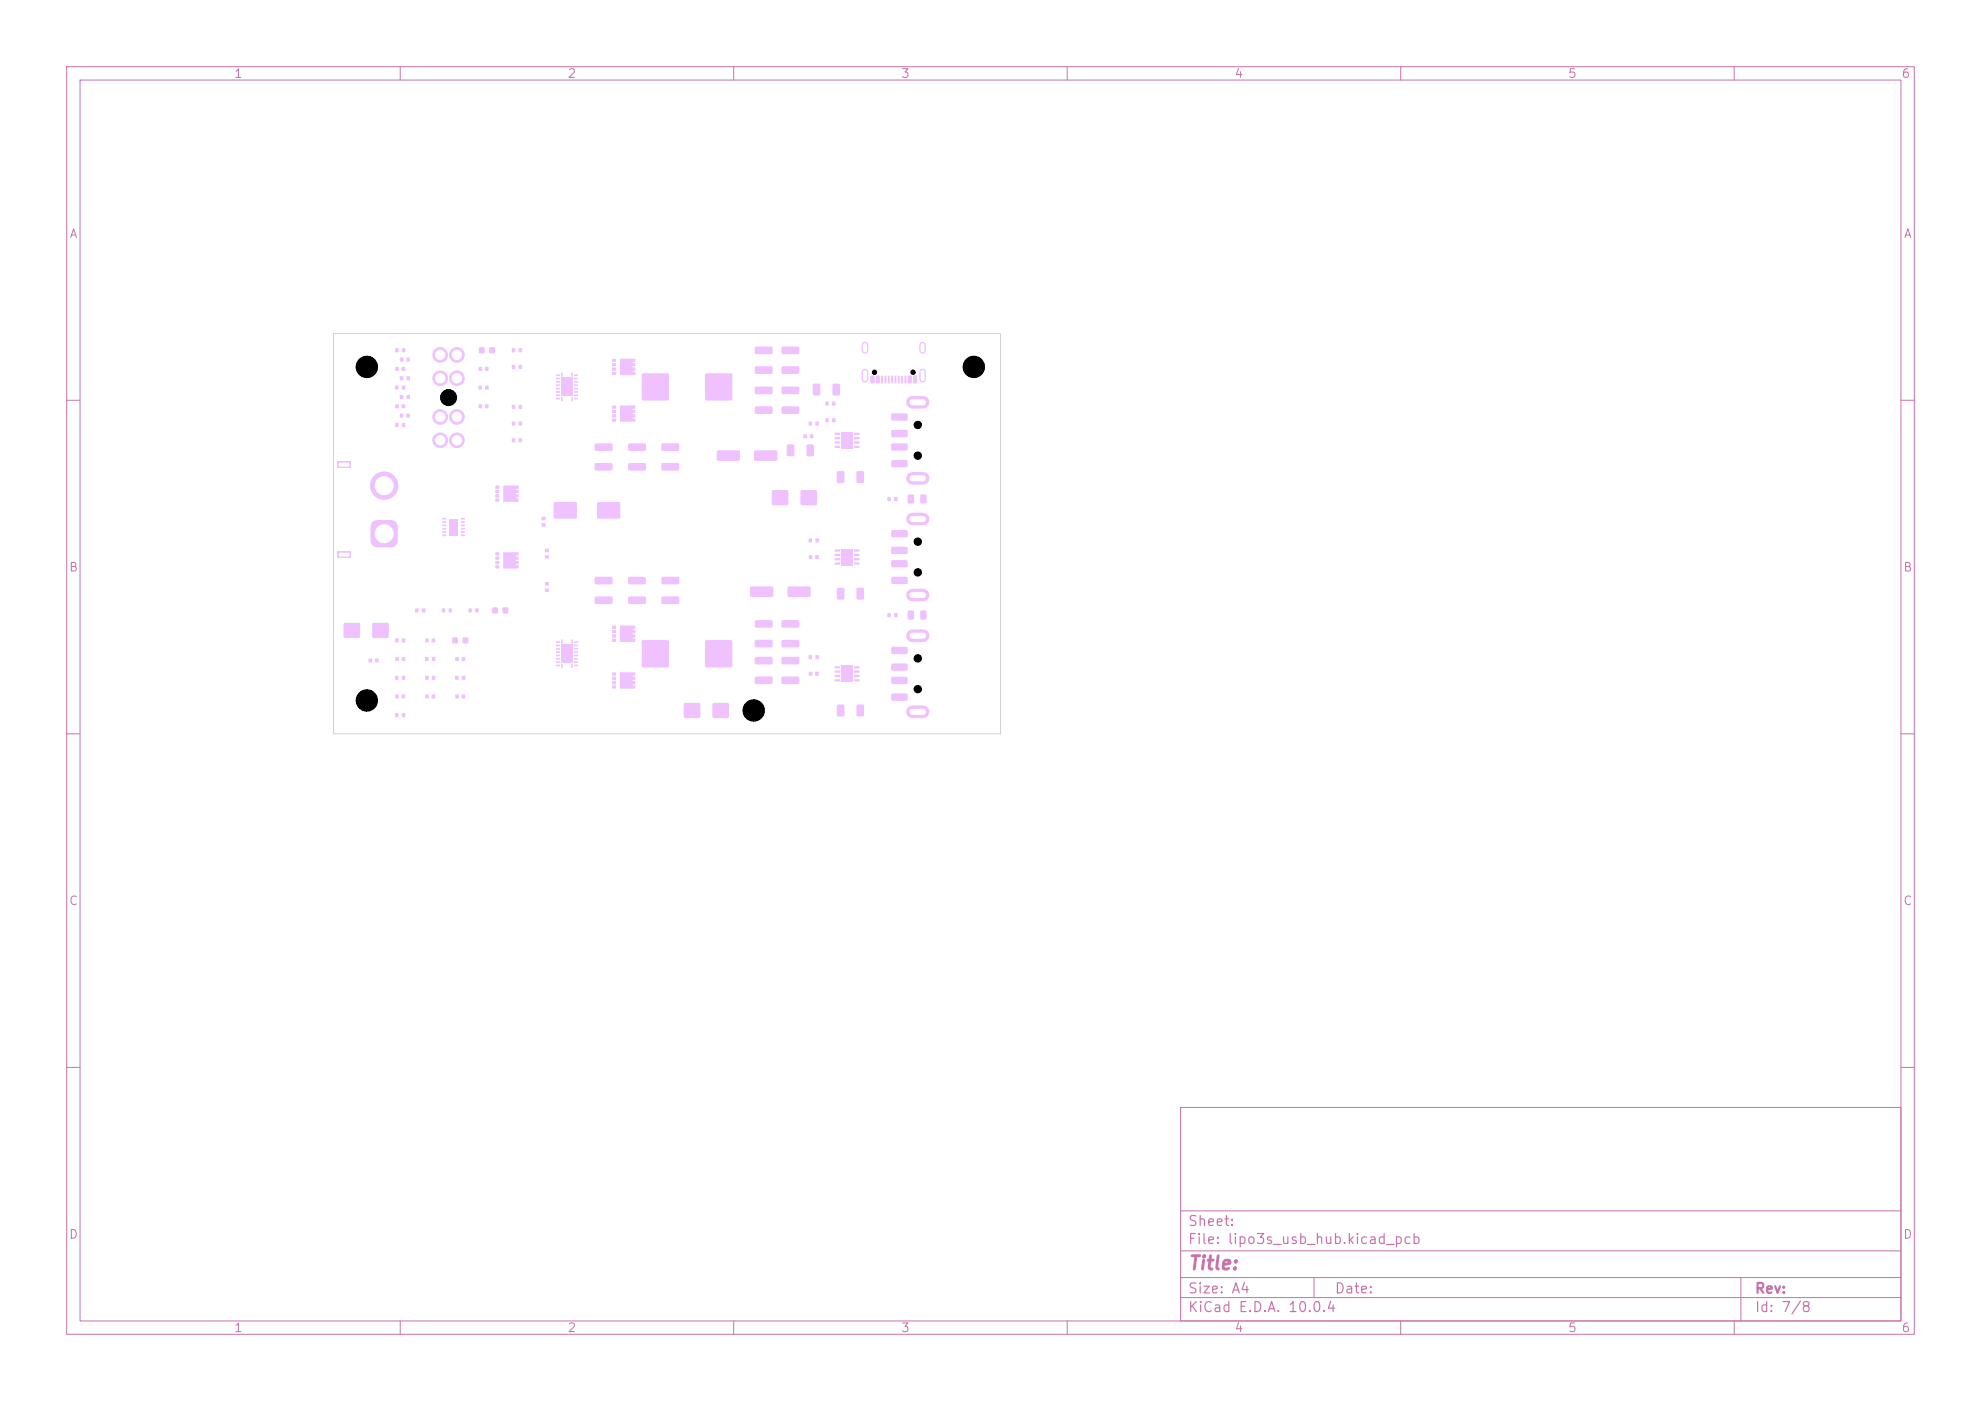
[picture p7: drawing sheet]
<svg xmlns="http://www.w3.org/2000/svg" width="297mm" height="210mm" viewBox="0 0 297 210" stroke-linecap="round" stroke-linejoin="round" font-family="sans-serif">
<defs><g id="words">
<text font-size="2" fill="#c872ab" x="178" y="190.8">Title:</text>
<g font-size="1.5" fill="#c872ab">
<text x="178" y="184.2">Sheet:</text>
<text x="178" y="186.9">File: lipo3s_usb_hub.kicad_pcb</text>
<text x="178" y="197.1">KiCad E.D.A. 10.0.4</text>
<text x="178" y="194.3">Size: A4</text>
<text x="200" y="194.3">Date:</text>
<text x="263" y="194.3">Rev:</text>
<text x="263" y="197.1">Id: 7/8</text>
</g>
<g font-size="1.3" fill="#c872ab">
<text x="35" y="12">1</text>
<text x="85" y="12">2</text>
<text x="135" y="12">3</text>
<text x="185" y="12">4</text>
<text x="235" y="12">5</text>
<text x="285" y="12">6</text>
<text x="10.3" y="36">A</text>
<text x="285.4" y="36">A</text>
<text x="10.3" y="86">B</text>
<text x="285.3" y="86">B</text>
<text x="10.3" y="136">C</text>
<text x="285.3" y="136">C</text>
<text x="10.3" y="186">D</text>
<text x="285.3" y="186">D</text>
<text x="35" y="200">1</text>
<text x="85" y="200">2</text>
<text x="135" y="200">3</text>
<text x="185" y="200">4</text>
<text x="235" y="200">5</text>
<text x="285" y="200">6</text>
</g>
</g></defs>
<g fill="none" stroke="#c872ab" stroke-width=".15">
<path d="M10 10h277v190h-277zM12 12h273v186h-273zM60 10v2M110 10v2M160 10v2M210 10v2M260 10v2M10 60h2M285 60h2M10 110h2M285 110h2M10 160h2"/>
<path d="M177 166h108v32h-108zM285 160h2M60 198v2M110 198v2M160 198v2M177 194.5h108M177 191.5h108M177 187.5h108M177 181.5h108M197 191.5v3M210 198v2M260 198v2"/>
<path d="M261 191.5v6.5"/>
</g>
<g fill="#efc1ff">
<path d="M136.1 74.2l.7-.1 .2 .2v1l-.1 .2h-.6l-.2-.2z"/>
<path d="M138 74.2l.7-.1 .2 .2v1l-.1 .2h-.6l-.2-.2z"/>
<path d="M94.2 89.5l2.5-.1 .1 .3v.7l-.2 .2-2.3-.1-.2-.2z"/>
<path d="M94.2 86.5h2.5l.1 .2v.7l-.2 .2h-2.3l-.2-.2z"/>
<path d="M81.7 88.2h.6v.5h-.6z"/>
<path d="M81.7 87.3h.6v.5h-.6z"/>
<path d="M121.3 98.2h.4v.6h-.4z"/>
<path d="M122.3 98.2h.4v.6h-.4z"/>
<path d="M99.2 89.5l2.5-.1 .1 .3v.7l-.2 .2-2.3-.1-.2-.2z"/>
<path d="M99.2 86.5h2.5l.1 .2v.7l-.2 .2h-2.3l-.2-.2z"/>
<path d="M71.8 52.1h.8v.8h-.8z"/>
<path d="M73.4 52.1h.8v.8h-.8z"/>
<path d="M59.3 104.1h.5v.6h-.5z"/>
<path d="M60.2 104.1h.5v.6h-.5z"/>
<path d="M113.2 61l2.5-.1 .1 .3v.7l-.2 .2-2.3-.1-.2-.2z"/>
<path d="M113.2 58h2.5l.1 .2v.7l-.2 .2h-2.3l-.2-.2z"/>
</g>
<g fill="#efc1ff" stroke="#efc1ff" stroke-width=".15">
<circle cx="67.2" cy="59.6" r="1.2"/>
<circle cx="66" cy="66" r="1.1"/>
<circle cx="68.5" cy="66" r="1.1"/>
<circle cx="66" cy="62.5" r="1.1"/>
<circle cx="68.5" cy="62.5" r="1.1"/>
<circle cx="66" cy="56.7" r="1.1"/>
<circle cx="68.5" cy="56.7" r="1.1"/>
<circle cx="66" cy="53.2" r="1.1"/>
<circle cx="68.5" cy="53.2" r="1.1"/>
</g>
<g fill="#efc1ff">
<path d="M125.5 105.7l.8-.1 .3 .2v1.4l-.2 .2h-.7l-.2-.2z"/>
<path d="M128.5 105.7l.8-.1 .2 .2v1.4l-.1 .2h-.8l-.2-.2z"/>
<path d="M60 59.2h.4v.6h-.4z"/>
<path d="M61 59.2h.4v.6h-.4z"/>
<path d="M59.3 63.4h.4v.6h-.4z"/>
<path d="M60.3 63.4h.4v.6h-.4z"/>
<path d="M133.1 74.5h.4v.6h-.4z"/>
<path d="M134.1 74.5h.4v.6h-.4z"/>
<path d="M96.3 56h3.9v4h-3.9z"/>
<path d="M105.8 56h3.9v4h-3.9z"/>
<path d="M133.1 91.9h.4v.6h-.4z"/>
<path d="M134.1 91.9h.4v.6h-.4z"/>
<path d="M63.8 95.7h.5v.6h-.5z"/>
<path d="M64.7 95.7h.5v.6h-.5z"/>
<path d="M76.8 65.7h.4v.6h-.4z"/>
<path d="M77.8 65.7h.4v.6h-.4z"/>
<path d="M117.2 101.5l2.5-.1 .1 .3v.7l-.2 .2-2.3-.1-.2-.2z"/>
<path d="M117.2 98.5h2.5l.1 .2v.7l-.2 .2h-2.3l-.2-.2z"/>
<path d="M71.8 60.6h.5v.6h-.5z"/>
<path d="M72.7 60.6h.5v.6h-.5z"/>
<path d="M121.9 57.6l.9-.1 .2 .2v1.4l-.2 .2h-.7l-.2-.2z"/>
<path d="M124.9 57.6l.8-.1 .2 .2v1.4l-.1 .2h-.7l-.3-.2z"/>
<path d="M74.3 72.8h.5v.4h-.5z"/>
<path d="M74.3 73.5h.5v.4h-.5z"/>
<path d="M74.3 74.1h.5v.4h-.5z"/>
<path d="M74.3 74.8h.5v.4h-.5z"/>
<path d="M75.4 72.8h2.4v.5h-.5v.1h.5v.5h-.5v.2h.5v.5h-.5v.1h.5v.5h-2.4z"/>
</g>
<circle cx="55" cy="55" r="1.6" fill="#efc1ff" stroke="#efc1ff" stroke-width=".15"/>
<g fill="#efc1ff">
<path d="M76.8 60.7h.4v.6h-.4z"/>
<path d="M77.8 60.7h.4v.6h-.4z"/>
<path d="M62.3 91.2h.4v.6h-.4z"/>
<path d="M63.3 91.2h.4v.6h-.4z"/>
</g>
<g fill="#efc1ff" stroke="#efc1ff" stroke-width=".15">
<circle cx="137.6" cy="81.2" r=".55"/>
<circle cx="137.6" cy="85.8" r=".55"/>
</g>
<g fill="#efc1ff">
<path d="M133.7 79.5h2.2l.2 .2v.7l-.2 .2-2.1-.1-.2-.2z"/>
<path d="M133.7 82h2.2l.2 .2v.7l-.2 .2-2.1-.1-.2-.2z"/>
<path d="M133.7 84h2.2l.2 .2v.7l-.2 .2-2.1-.1-.2-.2z"/>
<path d="M133.7 86.5h2.2l.2 .2v.7l-.2 .2-2.1-.1-.2-.2z"/>
</g>
<path d="M136.8 77.8h1.6M136.8 89.2h1.6" fill="none" stroke="#efc1ff" stroke-width="1.9"/>
<g fill="#efc1ff">
<path d="M60 62h.5v.6h-.5z"/>
<path d="M60.9 62h.5v.6h-.5z"/>
<path d="M91.8 100.8h.5v.4h-.5z"/>
<path d="M91.8 101.5h.5v.4h-.5z"/>
<path d="M91.8 102.1h.5v.4h-.5z"/>
<path d="M91.8 102.8h.5v.4h-.5z"/>
<path d="M92.9 100.8h2.4v.5h-.5v.1h.5v.5h-.5v.2h.5v.5h-.5v.1h.5v.5h-2.4z"/>
<path d="M59.3 101.3h.4v.6h-.4z"/>
<path d="M60.3 101.3h.4v.6h-.4z"/>
<path d="M81.2 78.4h.6v.5h-.6z"/>
<path d="M81.2 77.5h.6v.5h-.6z"/>
<path d="M51.6 93.4h2.3v2.2h-2.3z"/>
<path d="M55.9 93.4h2.3v2.2h-2.3z"/>
<path d="M63.8 104.1h.5v.6h-.5z"/>
<path d="M64.7 104.1h.5v.6h-.5z"/>
</g>
<circle cx="113" cy="106.5" r="1.6" fill="#efc1ff" stroke="#efc1ff" stroke-width=".15"/>
<g fill="#efc1ff">
<path d="M70.3 91.2h.4v.6h-.4z"/>
<path d="M71.3 91.2h.4v.6h-.4z"/>
<path d="M112.5 88l3.3-.1 .1 .3v1.1l-.2 .2h-3.1l-.2-.2z"/>
<path d="M118.1 88l3.3-.1 .2 .3-.1 1.1-.2 .2h-3.1l-.1-.2z"/>
<path d="M89.2 89.5l2.5-.1 .2 .3-.1 .7-.2 .2-2.3-.1-.2-.2z"/>
<path d="M89.2 86.5h2.5l.2 .2-.1 .7-.2 .2h-2.3l-.2-.2z"/>
<path d="M59.3 95.7h.4v.6h-.4z"/>
<path d="M60.3 95.7h.4v.6h-.4z"/>
<path d="M66.3 77.6h.6v.2l-.6 .1z"/>
<path d="M66.3 78.1h.6v.2l-.6 .1z"/>
<path d="M66.3 78.6h.6v.2l-.6 .1z"/>
<path d="M66.3 79.1h.6v.2l-.6 .1z"/>
<path d="M66.3 79.6h.6v.2l-.6 .1z"/>
<path d="M66.3 80.1h.6v.2l-.6 .1z"/>
<path d="M69.1 80.1h.6v.2l-.6 .1z"/>
<path d="M69.1 79.6h.6v.2l-.6 .1z"/>
<path d="M69.1 79.1h.6v.2l-.6 .1z"/>
<path d="M69.1 78.6h.6v.2l-.6 .1z"/>
<path d="M69.1 78.1h.6v.2l-.6 .1z"/>
<path d="M69.1 77.6h.6v.2l-.6 .1z"/>
<path d="M67.3 77.8h1.3v2.5h-1.3z"/>
<path d="M121.3 80.7h.4v.6h-.4z"/>
<path d="M122.3 80.7h.4v.6h-.4z"/>
<path d="M63.8 101.3h.4v.6h-.4z"/>
<path d="M64.8 101.3h.4v.6h-.4z"/>
<path d="M91.8 93.8h.5v.4h-.5z"/>
<path d="M91.8 94.5h.5v.4h-.5z"/>
<path d="M91.8 95.1h.5v.4h-.5z"/>
<path d="M91.8 95.8h.5v.4h-.5z"/>
<path d="M92.9 93.8h2.4v.5h-.5v.1h.5v.5h-.5v.2h.5v.5h-.5v.1h.5v.5h-2.4z"/>
<path d="M68.3 104.1h.5v.6h-.5z"/>
<path d="M69.2 104.1h.5v.6h-.5z"/>
</g>
<g fill="#efc1ff" stroke="#efc1ff" stroke-width=".15">
<circle cx="136.9" cy="55.8" r=".33"/>
<circle cx="131.1" cy="55.8" r=".32"/>
</g>
<g fill="#efc1ff">
<path d="M136.9 56.3h.5l.1 .1v.9l-.1 .1h-.5z"/>
<path d="M136.1 56.3h.5l.1 .1v.9l-.1 .1h-.5z"/>
<path d="M135.1 56.3l.3 .1-.1 1.1-.2-.1z"/>
<path d="M134.1 56.3l.3 .1-.1 1.1-.2-.1z"/>
<path d="M133.6 56.3l.3 .1-.1 1.1-.2-.1z"/>
<path d="M132.6 56.3l.3 .1-.1 1.1-.2-.1z"/>
<path d="M131.3 56.3h.4l.2 .1v.9l-.1 .1h-.5z"/>
<path d="M130.5 56.3h.4l.2 .1v.9l-.1 .1h-.5z"/>
<path d="M132.1 56.3l.3 .1-.1 1.1-.2-.1z"/>
<path d="M133.1 56.3l.3 .1-.1 1.1-.2-.1z"/>
<path d="M134.6 56.3l.3 .1-.1 1.1-.2-.1z"/>
<path d="M135.6 56.3l.3 .1-.1 1.1-.2-.1z"/>
</g>
<path d="M129.7 51.7v.8M129.7 55.8v1.1M138.3 51.7v.8M138.3 55.8v1.1" fill="none" stroke="#efc1ff" stroke-width="1"/>
<g fill="#efc1ff">
<path d="M85.6 99.6h.3l-.1 .5h-.2z"/>
<path d="M86.1 99.6h.5v.2l-.5 .1z"/>
<path d="M86.1 99.1h.5v.2l-.5 .1z"/>
<path d="M86.1 98.6h.5v.2l-.5 .1z"/>
<path d="M86.1 98.1h.5v.2l-.5 .1z"/>
<path d="M86.1 97.6h.5v.2l-.5 .1z"/>
<path d="M86.1 97.1h.5v.2l-.5 .1z"/>
<path d="M86.1 96.6h.5v.2l-.5 .1z"/>
<path d="M86.1 96.1h.5v.2l-.5 .1z"/>
<path d="M85.6 95.9h.3l-.1 .5h-.2z"/>
<path d="M84.1 95.9h.3l-.1 .5h-.2z"/>
<path d="M83.4 96.1h.5v.2l-.5 .1z"/>
<path d="M83.4 96.6h.5v.2l-.5 .1z"/>
<path d="M83.4 97.1h.5v.2l-.5 .1z"/>
<path d="M83.4 97.6h.5v.2l-.5 .1z"/>
<path d="M83.4 98.1h.5v.2l-.5 .1z"/>
<path d="M83.4 98.6h.5v.2l-.5 .1z"/>
<path d="M83.4 99.1h.5v.2l-.5 .1z"/>
<path d="M83.4 99.6h.5v.2l-.5 .1z"/>
<path d="M84.1 99.6h.3l-.1 .5h-.2z"/>
<path d="M84.2 96.7h1.6v2.7h-1.6z"/>
<path d="M117.2 61l2.5-.1 .1 .3v.7l-.2 .2-2.3-.1-.2-.2z"/>
<path d="M117.2 58h2.5l.1 .2v.7l-.2 .2h-2.3l-.2-.2z"/>
<path d="M55.3 98.7h.5v.6h-.5z"/>
<path d="M56.2 98.7h.5v.6h-.5z"/>
<path d="M60 53.6h.5v.6h-.5z"/>
<path d="M60.9 53.6h.5v.6h-.5z"/>
<path d="M96.3 96h3.9v4h-3.9z"/>
<path d="M105.8 96h3.9v4h-3.9z"/>
<path d="M71.8 57.8h.4v.6h-.4z"/>
<path d="M72.8 57.8h.4v.6h-.4z"/>
<path d="M121.3 83.2h.5v.6h-.5z"/>
<path d="M122.2 83.2h.5v.6h-.5z"/>
<path d="M91.8 53.8h.5v.4h-.5z"/>
<path d="M91.8 54.5h.5v.4h-.5z"/>
<path d="M91.8 55.1h.5v.4h-.5z"/>
<path d="M91.8 55.8h.5v.4h-.5z"/>
<path d="M92.9 53.8h2.4v.5h-.5v.1h.5v.5h-.5v.2h.5v.5h-.5v.1h.5v.5h-2.4z"/>
<path d="M125.2 64.9h.7l.1 .2-.8 .1z"/>
<path d="M125.2 65.5h.7l.1 .3h-.8z"/>
<path d="M125.2 66.2h.7l.1 .2-.8 .1z"/>
<path d="M125.2 66.8h.7l.1 .3h-.8z"/>
<path d="M128.1 66.8h.7l.1 .3h-.8z"/>
<path d="M128.1 66.2h.7l.1 .2-.8 .1z"/>
<path d="M128.1 65.5h.7l.1 .3h-.8z"/>
<path d="M128.1 64.9h.7l.1 .2-.8 .1z"/>
<path d="M126.2 64.8h1.6v2.4h-1.6z"/>
<path d="M115.8 73.5h2.3v2.2h-2.3z"/>
<path d="M120.1 73.5h2.3v2.2h-2.3z"/>
<path d="M120.5 65.1h.5v.6h-.5z"/>
<path d="M121.4 65.1h.5v.6h-.5z"/>
<path d="M121.3 63.2h.4v.6h-.4z"/>
<path d="M122.3 63.2h.4v.6h-.4z"/>
<path d="M66.3 91.2h.4v.6h-.4z"/>
<path d="M67.3 91.2h.4v.6h-.4z"/>
<path d="M125.2 99.9h.7l.1 .2-.8 .1z"/>
<path d="M125.2 100.5h.7l.1 .3h-.8z"/>
<path d="M125.2 101.2h.7l.1 .2-.8 .1z"/>
<path d="M125.2 101.8h.7l.1 .3h-.8z"/>
<path d="M128.1 101.8h.7l.1 .3h-.8z"/>
<path d="M128.1 101.2h.7l.1 .2-.8 .1z"/>
<path d="M128.1 100.5h.7l.1 .3h-.8z"/>
<path d="M128.1 99.9h.7l.1 .2-.8 .1z"/>
<path d="M126.2 99.8h1.6v2.4h-1.6z"/>
<path d="M59.3 106.9h.4v.6h-.4z"/>
<path d="M60.3 106.9h.4v.6h-.4z"/>
<path d="M113.2 101.5l2.5-.1 .1 .3v.7l-.2 .2-2.3-.1-.2-.2z"/>
<path d="M113.2 98.5h2.5l.1 .2v.7l-.2 .2h-2.3l-.2-.2z"/>
<path d="M59.3 98.5h.5v.6h-.5z"/>
<path d="M60.2 98.5h.5v.6h-.5z"/>
<path d="M102.6 105.4h2.3v2.2h-2.3z"/>
<path d="M106.9 105.4h2.3v2.2h-2.3z"/>
<path d="M50.6 82.7h2v.9h-2z"/>
<path d="M50.6 69.2h2v.9h-2z"/>
<path d="M55.9 78.3l.5-.3h2.2a1.03 1.03 0 0 1 1 1v2a1.03 1.03 0 0 1-1 1.1h-2a1.03 1.03 0 0 1-1.1-1.1l.1-2.2z"/>
</g>
<circle cx="57.6" cy="72.8" r="2.05" fill="#efc1ff" stroke="#efc1ff" stroke-width=".15"/>
<g fill="#efc1ff">
<path d="M60 56.4h.4v.6h-.4z"/>
<path d="M61 56.4h.4v.6h-.4z"/>
<path d="M59.3 57.8h.4v.6h-.4z"/>
<path d="M60.3 57.8h.4v.6h-.4z"/>
<path d="M68.3 98.5h.5v.6h-.5z"/>
<path d="M69.2 98.5h.5v.6h-.5z"/>
</g>
<g fill="#efc1ff" stroke="#efc1ff" stroke-width=".15">
<circle cx="137.6" cy="63.7" r=".55"/>
<circle cx="137.6" cy="68.3" r=".55"/>
</g>
<g fill="#efc1ff">
<path d="M133.7 62h2.2l.2 .2v.7l-.2 .2-2.1-.1-.2-.2z"/>
<path d="M133.7 64.5h2.2l.2 .2v.7l-.2 .2-2.1-.1-.2-.2z"/>
<path d="M133.7 66.5h2.2l.2 .2v.7l-.2 .2-2.1-.1-.2-.2z"/>
<path d="M133.7 69h2.2l.2 .2v.7l-.2 .2-2.1-.1-.2-.2z"/>
</g>
<path d="M136.8 60.3h1.6M136.8 71.7h1.6" fill="none" stroke="#efc1ff" stroke-width="1.9"/>
<g fill="#efc1ff">
<path d="M67.8 95.6h.8v.8h-.8z"/>
<path d="M69.4 95.6h.8v.8h-.8z"/>
<path d="M121.3 100.7h.5v.6h-.5z"/>
<path d="M122.2 100.7h.5v.6h-.5z"/>
<path d="M125.5 88.2l.8-.1 .3 .2v1.4l-.2 .2h-.7l-.2-.2z"/>
<path d="M128.5 88.2l.8-.1 .2 .2v1.4l-.1 .2h-.8l-.2-.2z"/>
<path d="M76.8 63.2h.4v.6h-.4z"/>
<path d="M77.8 63.2h.4v.6h-.4z"/>
<path d="M94.2 69.5l2.5-.1 .1 .3v.7l-.2 .2-2.3-.1-.2-.2z"/>
<path d="M94.2 66.5h2.5l.1 .2v.7l-.2 .2h-2.3l-.2-.2z"/>
<path d="M59.3 55h.5v.6h-.5z"/>
<path d="M60.2 55h.5v.6h-.5z"/>
<path d="M59.3 60.6h.5v.6h-.5z"/>
<path d="M60.2 60.6h.5v.6h-.5z"/>
<path d="M83.1 75.3h3.3v2.4h-3.3z"/>
<path d="M89.6 75.3h3.3v2.4h-3.3z"/>
<path d="M91.8 60.8h.5v.4h-.5z"/>
<path d="M91.8 61.5h.5v.4h-.5z"/>
<path d="M91.8 62.1h.5v.4h-.5z"/>
<path d="M91.8 62.8h.5v.4h-.5z"/>
<path d="M92.9 60.8h2.4v.5h-.5v.1h.5v.5h-.5v.2h.5v.5h-.5v.1h.5v.5h-2.4z"/>
<path d="M99.2 69.5l2.5-.1 .1 .3v.7l-.2 .2-2.3-.1-.2-.2z"/>
<path d="M99.2 66.5h2.5l.1 .2v.7l-.2 .2h-2.3l-.2-.2z"/>
</g>
<circle cx="55" cy="105" r="1.6" fill="#efc1ff" stroke="#efc1ff" stroke-width=".15"/>
<g fill="#efc1ff">
<path d="M73.8 91.1h.8v.8h-.8z"/>
<path d="M75.4 91.1h.8v.8h-.8z"/>
<path d="M125.2 82.4h.7l.1 .2-.8 .1z"/>
<path d="M125.2 83h.7l.1 .3h-.8z"/>
<path d="M125.2 83.7h.7l.1 .2-.8 .1z"/>
<path d="M125.2 84.3h.7l.1 .3h-.8z"/>
<path d="M128.1 84.3h.7l.1 .3h-.8z"/>
<path d="M128.1 83.7h.7l.1 .2-.8 .1z"/>
<path d="M128.1 83h.7l.1 .3h-.8z"/>
<path d="M128.1 82.4h.7l.1 .2-.8 .1z"/>
<path d="M126.2 82.3h1.6v2.4h-1.6z"/>
<path d="M113.2 55l2.5-.1 .1 .3v.7l-.2 .2-2.3-.1-.2-.2z"/>
<path d="M113.2 52h2.5l.1 .2v.7l-.2 .2h-2.3l-.2-.2z"/>
<path d="M123.8 60.2h.4v.6h-.4z"/>
<path d="M124.8 60.2h.4v.6h-.4z"/>
<path d="M117.2 55l2.5-.1 .1 .3v.7l-.2 .2-2.3-.1-.2-.2z"/>
<path d="M117.2 52h2.5l.1 .2v.7l-.2 .2h-2.3l-.2-.2z"/>
<path d="M118 66.7l.9-.1 .2 .2v1.4l-.2 .2h-.7l-.2-.2z"/>
<path d="M121 66.7l.8-.1 .2 .2v1.4l-.1 .2h-.7l-.3-.2z"/>
<path d="M136.1 91.6l.7-.1 .2 .2v1l-.1 .2h-.6l-.2-.2z"/>
<path d="M138 91.6l.7-.1 .2 .2v1l-.1 .2h-.6l-.2-.2z"/>
<path d="M76.8 52.2h.4v.6h-.4z"/>
<path d="M77.8 52.2h.4v.6h-.4z"/>
<path d="M113.1 67.6l3.3-.1 .2 .3-.1 1.1-.2 .2h-3.1l-.1-.2z"/>
<path d="M107.5 67.6l3.3-.1 .1 .3v1.1l-.2 .2h-3.1l-.2-.2z"/>
<path d="M59.3 52.2h.4v.6h-.4z"/>
<path d="M60.3 52.2h.4v.6h-.4z"/>
<path d="M117.2 96l2.5-.1 .1 .3v.7l-.2 .2-2.3-.1-.2-.2z"/>
<path d="M117.2 93h2.5l.1 .2v.7l-.2 .2h-2.3l-.2-.2z"/>
<path d="M89.2 69.5l2.5-.1 .2 .3-.1 .7-.2 .2-2.3-.1-.2-.2z"/>
<path d="M89.2 66.5h2.5l.2 .2-.1 .7-.2 .2h-2.3l-.2-.2z"/>
<path d="M125.5 70.7l.8-.1 .3 .2v1.4l-.2 .2h-.7l-.2-.2z"/>
<path d="M128.5 70.7l.8-.1 .2 .2v1.4l-.1 .2h-.8l-.2-.2z"/>
<path d="M74.3 82.8h.5v.4h-.5z"/>
<path d="M74.3 83.5h.5v.4h-.5z"/>
<path d="M74.3 84.1h.5v.4h-.5z"/>
<path d="M74.3 84.8h.5v.4h-.5z"/>
<path d="M75.4 82.8h2.4v.5h-.5v.1h.5v.5h-.5v.2h.5v.5h-.5v.1h.5v.5h-2.4z"/>
<path d="M76.8 54.7h.4v.6h-.4z"/>
<path d="M77.8 54.7h.4v.6h-.4z"/>
<path d="M113.2 96l2.5-.1 .1 .3v.7l-.2 .2-2.3-.1-.2-.2z"/>
<path d="M113.2 93h2.5l.1 .2v.7l-.2 .2h-2.3l-.2-.2z"/>
</g>
<g fill="#efc1ff" stroke="#efc1ff" stroke-width=".15">
<circle cx="137.6" cy="98.7" r=".55"/>
<circle cx="137.6" cy="103.3" r=".55"/>
</g>
<g fill="#efc1ff">
<path d="M133.7 97h2.2l.2 .2v.7l-.2 .2-2.1-.1-.2-.2z"/>
<path d="M133.7 99.5h2.2l.2 .2v.7l-.2 .2-2.1-.1-.2-.2z"/>
<path d="M133.7 101.5h2.2l.2 .2v.7l-.2 .2-2.1-.1-.2-.2z"/>
<path d="M133.7 104h2.2l.2 .2v.7l-.2 .2-2.1-.1-.2-.2z"/>
</g>
<path d="M136.8 95.3h1.6M136.8 106.7h1.6" fill="none" stroke="#efc1ff" stroke-width="1.9"/>
<g fill="#efc1ff">
<path d="M71.8 55h.5v.6h-.5z"/>
<path d="M72.7 55h.5v.6h-.5z"/>
<path d="M68.3 101.3h.4v.6h-.4z"/>
<path d="M69.3 101.3h.4v.6h-.4z"/>
</g>
<circle cx="146" cy="55" r="1.6" fill="#efc1ff" stroke="#efc1ff" stroke-width=".15"/>
<g fill="#efc1ff">
<path d="M123.8 62.7h.4v.6h-.4z"/>
<path d="M124.8 62.7h.4v.6h-.4z"/>
<path d="M63.8 98.5h.4v.6h-.4z"/>
<path d="M64.8 98.5h.4v.6h-.4z"/>
<path d="M81.7 83.2h.6v.5h-.6z"/>
<path d="M81.7 82.3h.6v.5h-.6z"/>
<path d="M85.6 59.6h.3l-.1 .5h-.2z"/>
<path d="M86.1 59.6h.5v.2l-.5 .1z"/>
<path d="M86.1 59.1h.5v.2l-.5 .1z"/>
<path d="M86.1 58.6h.5v.2l-.5 .1z"/>
<path d="M86.1 58.1h.5v.2l-.5 .1z"/>
<path d="M86.1 57.6h.5v.2l-.5 .1z"/>
<path d="M86.1 57.1h.5v.2l-.5 .1z"/>
<path d="M86.1 56.6h.5v.2l-.5 .1z"/>
<path d="M86.1 56.1h.5v.2l-.5 .1z"/>
<path d="M85.6 55.9h.3l-.1 .5h-.2z"/>
<path d="M84.1 55.9h.3l-.1 .5h-.2z"/>
<path d="M83.4 56.1h.5v.2l-.5 .1z"/>
<path d="M83.4 56.6h.5v.2l-.5 .1z"/>
<path d="M83.4 57.1h.5v.2l-.5 .1z"/>
<path d="M83.4 57.6h.5v.2l-.5 .1z"/>
<path d="M83.4 58.1h.5v.2l-.5 .1z"/>
<path d="M83.4 58.6h.5v.2l-.5 .1z"/>
<path d="M83.4 59.1h.5v.2l-.5 .1z"/>
<path d="M83.4 59.6h.5v.2l-.5 .1z"/>
<path d="M84.1 59.6h.3l-.1 .5h-.2z"/>
<path d="M84.2 56.7h1.6v2.7h-1.6z"/>
</g>
<path d="M50 50h100v60h-100z" fill="none" stroke="#d0d2cd" stroke-width=".15"/>
<g fill="#000" stroke="#000" stroke-width=".15">
<circle cx="55" cy="55" r="1.6"/>
<circle cx="67.2" cy="59.6" r="1.2"/>
<circle cx="131.1" cy="55.8" r=".32"/>
<circle cx="136.9" cy="55.8" r=".33"/>
<circle cx="146" cy="55" r="1.6"/>
<circle cx="137.6" cy="63.7" r=".55"/>
<circle cx="137.6" cy="68.3" r=".55"/>
<circle cx="137.6" cy="81.2" r=".55"/>
<circle cx="137.6" cy="98.7" r=".55"/>
<circle cx="137.6" cy="85.8" r=".55"/>
<circle cx="55" cy="105" r="1.6"/>
<circle cx="113" cy="106.5" r="1.6"/>
<circle cx="137.6" cy="103.3" r=".55"/>
</g>
<g fill="#fff" stroke="#fff" stroke-width=".15">
<circle cx="66" cy="66" r=".7"/>
<circle cx="68.5" cy="66" r=".7"/>
<circle cx="66" cy="62.5" r=".7"/>
<circle cx="68.5" cy="62.5" r=".7"/>
<circle cx="66" cy="56.7" r=".7"/>
<circle cx="68.5" cy="56.7" r=".7"/>
<circle cx="66" cy="53.2" r=".7"/>
<circle cx="68.5" cy="53.2" r=".7"/>
<circle cx="57.6" cy="80" r="1.35"/>
<circle cx="57.6" cy="72.8" r="1.35"/>
</g>
<path d="M136.8 77.8h1.6M136.8 60.3h1.6M136.8 71.7h1.6M136.8 89.2h1.6M136.8 95.3h1.6M136.8 106.7h1.6" fill="none" stroke="#fff" stroke-width=".9"/>
<path d="M129.7 51.7v.8M129.7 55.8v1.1M138.3 51.7v.8M138.3 55.8v1.1M51.1 69.7h1M51.1 83.2h1" fill="none" stroke="#fff" stroke-width=".6"/>
<use href="#words"/>
</svg>
